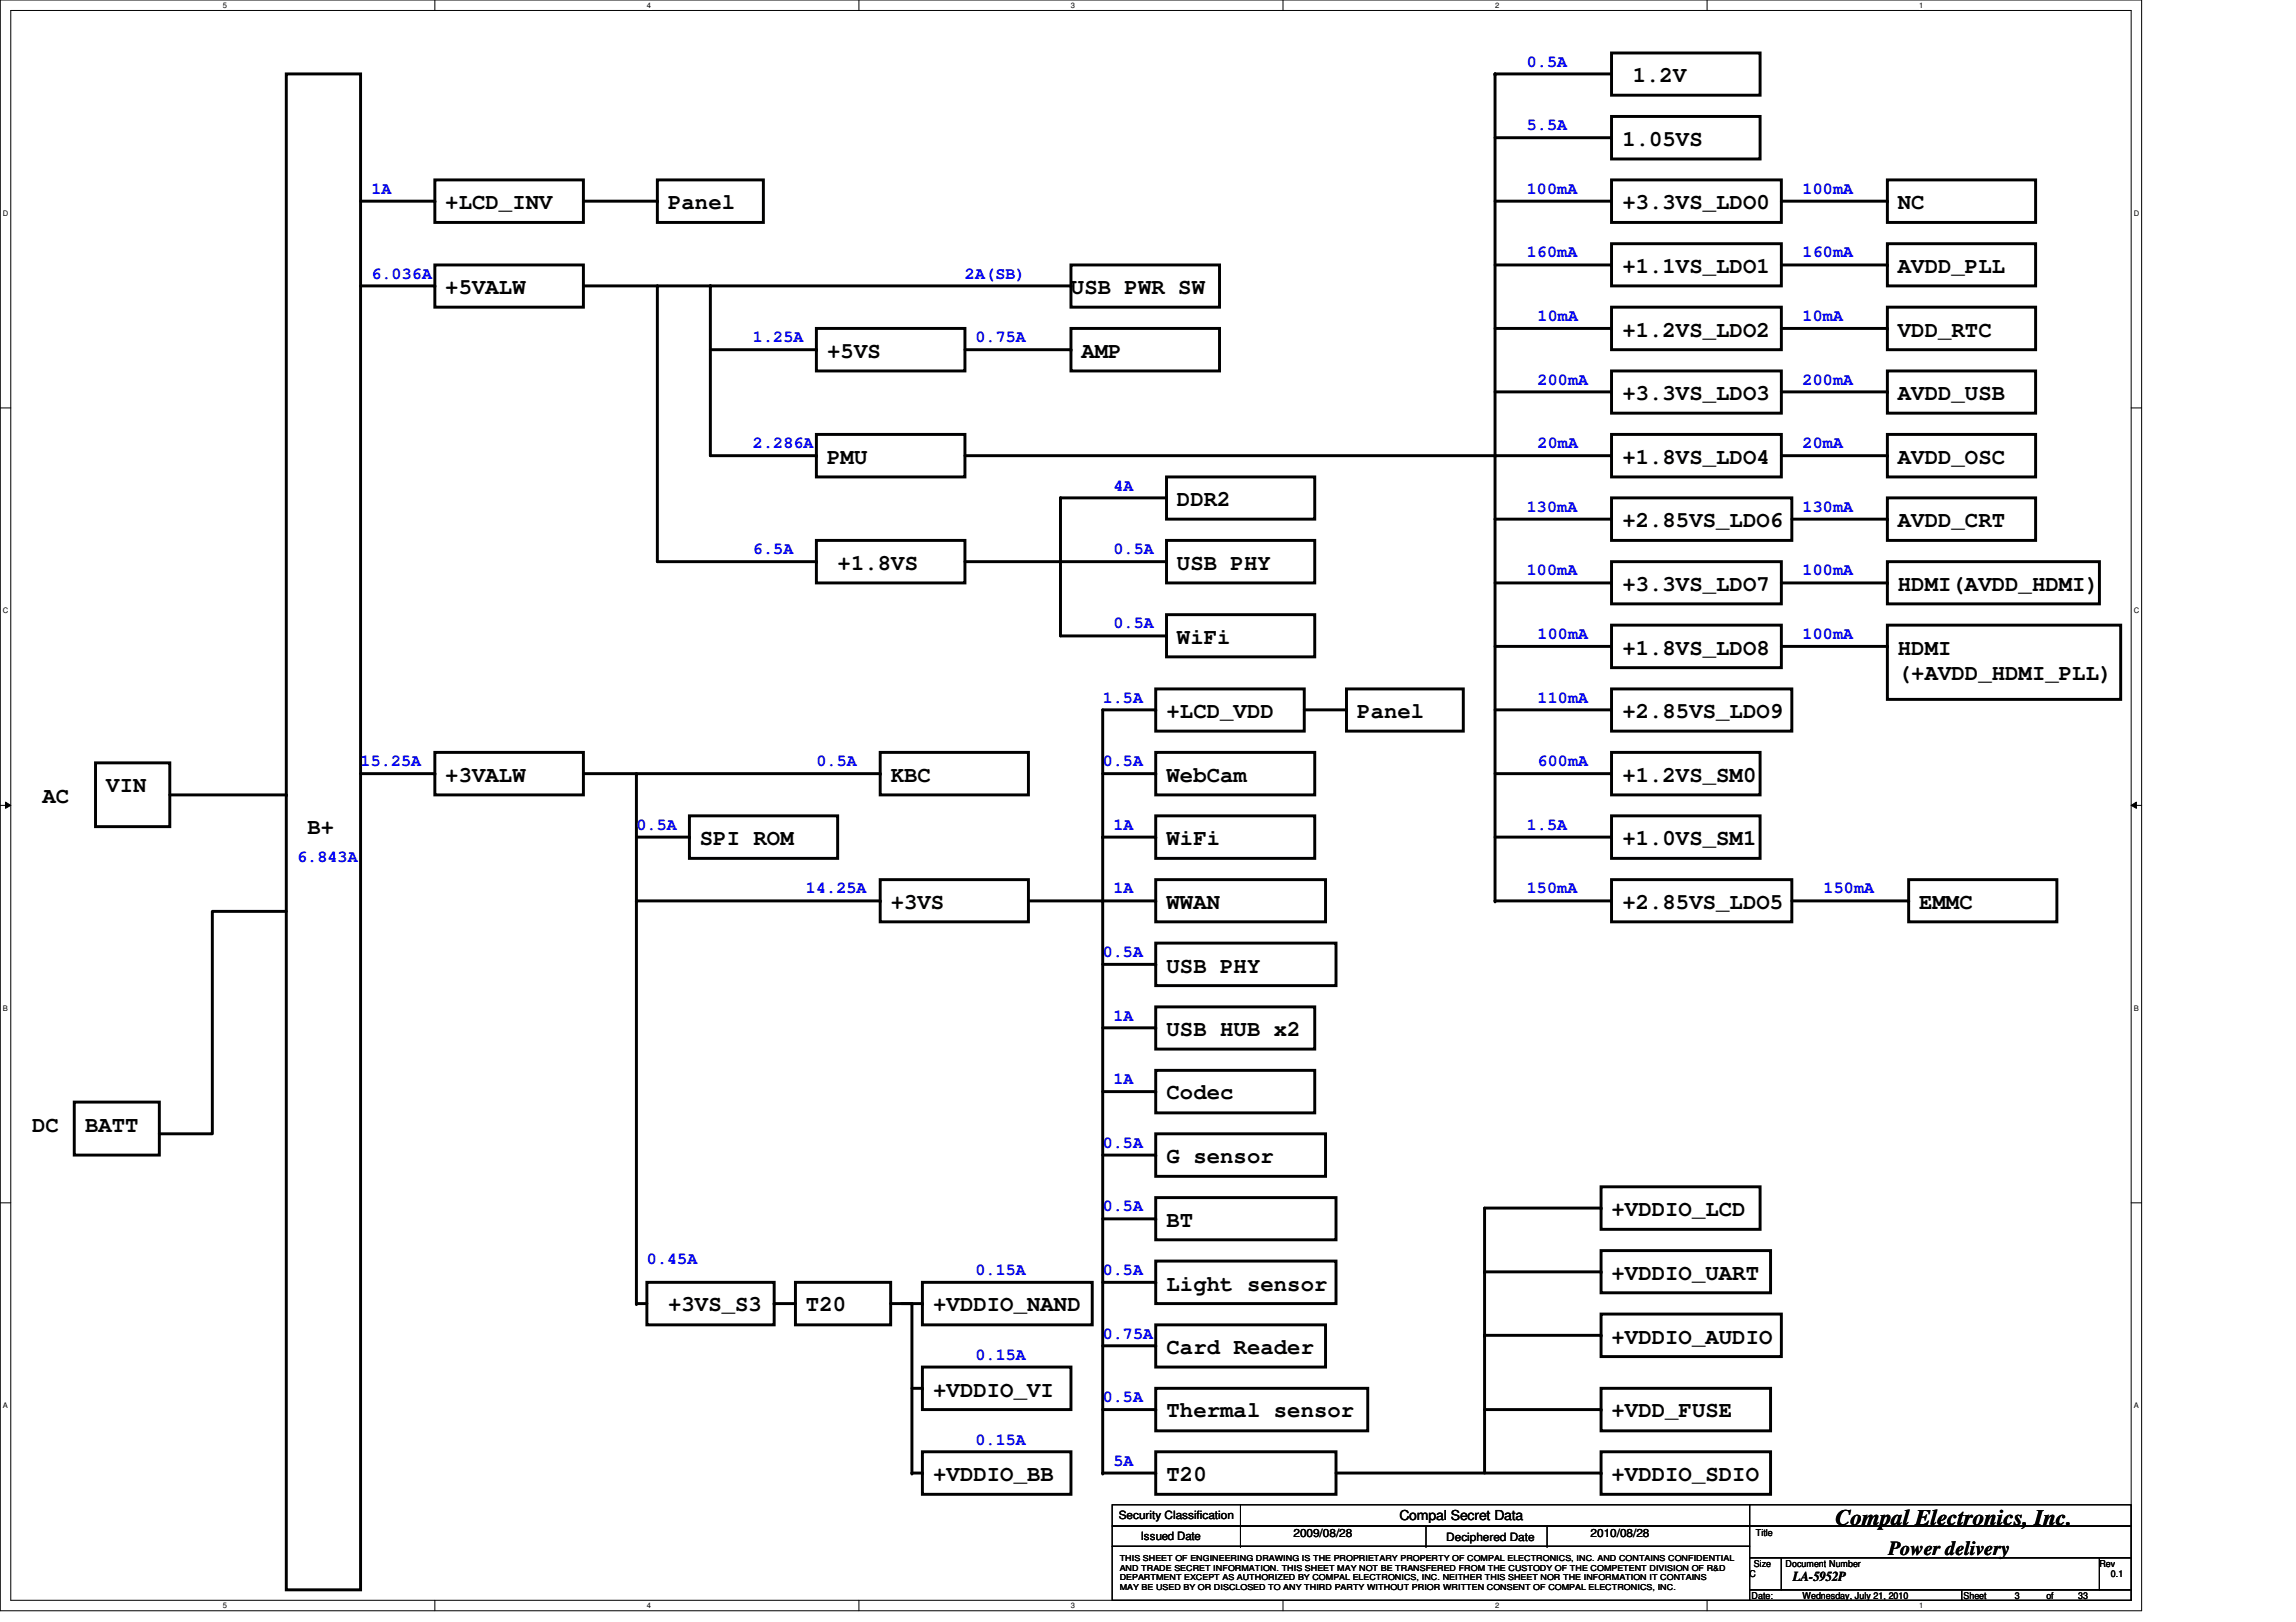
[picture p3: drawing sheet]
<svg xmlns="http://www.w3.org/2000/svg" width="297mm" height="210mm" viewBox="0 0 297 210" stroke-linecap="round" stroke-linejoin="round" font-family="sans-serif">
<defs><g id="words">
<g font-size="2.9">
<text x="211.2" y="10.6">1.2V</text>
<text x="209.9" y="18.8">1.05VS</text>
<text x="57.6" y="27.1">+LCD_INV</text>
<text x="86.4" y="27.1">Panel</text>
<text x="209.9" y="27.1">+3.3VS_LDO0</text>
<text x="245.5" y="27.1">NC</text>
<text x="209.9" y="35.3">+1.1VS_LDO1</text>
<text x="245.5" y="35.3">AVDD_PLL</text>
<text x="57.6" y="38.1">+5VALW</text>
<text x="138.6" y="38.1">USB PWR SW</text>
<text x="107" y="46.3">+5VS</text>
<text x="139.9" y="46.3">AMP</text>
<text x="209.9" y="43.6">+1.2VS_LDO2</text>
<text x="245.5" y="43.6">VDD_RTC</text>
<text x="209.9" y="51.8">+3.3VS_LDO3</text>
<text x="245.5" y="51.8">AVDD_USB</text>
<text x="107" y="60">PMU</text>
<text x="209.9" y="60">+1.8VS_LDO4</text>
<text x="245.5" y="60">AVDD_OSC</text>
<text x="152.3" y="65.5">DDR2</text>
<text x="209.9" y="68.2">+2.85VS_LDO6</text>
<text x="245.5" y="68.2">AVDD_CRT</text>
<text x="108.4" y="73.7">+1.8VS</text>
<text x="152.3" y="73.7">USB PHY</text>
<text x="209.9" y="76.5">+3.3VS_LDO7</text>
<text x="245.5" y="76.5">HDMI(AVDD_HDMI)</text>
<text x="152.3" y="83.3">WiFi</text>
<text x="209.9" y="84.7">+1.8VS_LDO8</text>
<text x="245.5" y="84.7">HDMI</text>
<text x="245.5" y="88">(+AVDD_HDMI_PLL)</text>
<text x="150.9" y="92.9">+LCD_VDD</text>
<text x="175.6" y="92.9">Panel</text>
<text x="209.9" y="92.9">+2.85VS_LDO9</text>
<text x="57.6" y="101.1">+3VALW</text>
<text x="115.2" y="101.1">KBC</text>
<text x="150.9" y="101.1">WebCam</text>
<text x="209.9" y="101.1">+1.2VS_SM0</text>
<text x="5.5" y="103.9">AC</text>
<text x="13.8" y="102.5">VIN</text>
<text x="39.8" y="108">B+</text>
<text x="90.5" y="109.4">SPI ROM</text>
<text x="150.9" y="109.4">WiFi</text>
<text x="209.9" y="109.4">+1.0VS_SM1</text>
<text x="115.2" y="117.6">+3VS</text>
<text x="150.9" y="117.6">WWAN</text>
<text x="209.9" y="117.6">+2.85VS_LDO5</text>
<text x="248.3" y="117.6">EMMC</text>
<text x="150.9" y="125.9">USB PHY</text>
<text x="150.9" y="134.1">USB HUB x2</text>
<text x="150.9" y="142.3">Codec</text>
<text x="4.1" y="146.4">DC</text>
<text x="11" y="146.4">BATT</text>
<text x="150.9" y="150.5">G sensor</text>
<text x="150.9" y="158.7">BT</text>
<text x="208.5" y="157.4">+VDDIO_LCD</text>
<text x="150.9" y="167">Light sensor</text>
<text x="208.5" y="165.6">+VDDIO_UART</text>
<text x="86.4" y="169.7">+3VS_S3</text>
<text x="104.3" y="169.7">T20</text>
<text x="120.7" y="169.7">+VDDIO_NAND</text>
<text x="208.5" y="173.9">+VDDIO_AUDIO</text>
<text x="150.9" y="175.2">Card Reader</text>
<text x="120.7" y="180.7">+VDDIO_VI</text>
<text x="150.9" y="183.4">Thermal sensor</text>
<text x="208.5" y="183.4">+VDD_FUSE</text>
<text x="120.7" y="191.7">+VDDIO_BB</text>
<text x="150.9" y="191.7">T20</text>
<text x="208.5" y="191.7">+VDDIO_SDIO</text>
<text x="237.4" y="197.4">Compal Electronics, Inc.</text>
</g>
<text font-size="2.6" x="244.3" y="201.2">Power delivery</text>
<g font-size="2.2" fill="#00f">
<text x="197.5" y="8.6">0.5A</text>
<text x="197.5" y="16.8">5.5A</text>
<text x="48" y="25.1">1A</text>
<text x="197.5" y="25.1">100mA</text>
<text x="233.2" y="25.1">100mA</text>
<text x="197.5" y="33.3">160mA</text>
<text x="233.2" y="33.3">160mA</text>
<text x="48" y="36.1">6.036A</text>
<text x="124.8" y="36.1">2A(SB)</text>
<text x="198.9" y="41.5">10mA</text>
<text x="233.2" y="41.5">10mA</text>
<text x="97.4" y="44.3">1.25A</text>
<text x="126.2" y="44.3">0.75A</text>
<text x="198.9" y="49.8">200mA</text>
<text x="233.2" y="49.8">200mA</text>
<text x="97.4" y="58">2.286A</text>
<text x="198.9" y="58">20mA</text>
<text x="233.2" y="58">20mA</text>
<text x="144.1" y="63.5">4A</text>
<text x="97.4" y="71.7">6.5A</text>
<text x="144.1" y="71.7">0.5A</text>
<text x="197.5" y="66.2">130mA</text>
<text x="233.2" y="66.2">130mA</text>
<text x="197.5" y="74.5">100mA</text>
<text x="233.2" y="74.5">100mA</text>
<text x="144.1" y="81.3">0.5A</text>
<text x="198.9" y="82.7">100mA</text>
<text x="233.2" y="82.7">100mA</text>
<text x="142.7" y="90.9">1.5A</text>
<text x="198.9" y="90.9">110mA</text>
<text x="46.6" y="99.1">15.25A</text>
<text x="105.6" y="99.1">0.5A</text>
<text x="142.7" y="99.1">0.5A</text>
<text x="198.9" y="99.1">600mA</text>
<text x="82.3" y="107.4">0.5A</text>
<text x="144.1" y="107.4">1A</text>
<text x="197.5" y="107.4">1.5A</text>
<text x="38.4" y="111.5">6.843A</text>
<text x="104.3" y="115.6">14.25A</text>
<text x="144.1" y="115.6">1A</text>
<text x="197.5" y="115.6">150mA</text>
<text x="235.9" y="115.6">150mA</text>
<text x="142.7" y="123.8">0.5A</text>
<text x="144.1" y="132.1">1A</text>
<text x="144.1" y="140.3">1A</text>
<text x="142.7" y="148.5">0.5A</text>
<text x="142.7" y="156.8">0.5A</text>
<text x="83.7" y="163.6">0.45A</text>
<text x="126.2" y="165">0.15A</text>
<text x="142.7" y="165">0.5A</text>
<text x="142.7" y="173.2">0.75A</text>
<text x="126.2" y="175.9">0.15A</text>
<text x="142.7" y="181.4">0.5A</text>
<text x="126.2" y="186.9">0.15A</text>
<text x="144.1" y="189.7">5A</text>
</g>
<g font-size="1.8">
<text x="181.1" y="196.8">Compal Secret Data</text>
<text x="231.9" y="204.6">LA-5952P</text>
</g>
<g font-size="1.5">
<text x="144.7" y="196.6">Security Classification</text>
<text x="147.6" y="199.3">Issued Date</text>
<text x="167.3" y="198.8">2009/08/28</text>
<text x="187.1" y="199.4">Deciphered Date</text>
<text x="205.8" y="198.8">2010/08/28</text>
</g>
<g font-size="1.2">
<text x="226.9" y="202.7">Size</text>
<text x="227.2" y="198.8">Title</text>
<text x="231" y="202.7">Document Number</text>
<text x="271.6" y="202.7">Rev</text>
<text x="226.4" y="204.1">C</text>
<text x="226.6" y="206.9">Date:</text>
<text x="233.2" y="206.9">Wednesday, July 21, 2010</text>
<text x="254" y="206.9">Sheet</text>
<text x="260.6" y="206.9">3</text>
<text x="264.7" y="206.9">of</text>
<text x="268.9" y="206.9">33</text>
<text x="273.1" y="204.1">0.1</text>
</g>
<g font-size="1.1">
<text x="144.9" y="203.2">AND TRADE SECRET INFORMATION. THIS SHEET MAY NOT BE TRANSFERED FROM THE CUSTODY OF THE COMPETENT DIVISION OF R&amp;D</text>
<text x="144.9" y="202">THIS SHEET OF ENGINEERING DRAWING IS THE PROPRIETARY PROPERTY OF COMPAL ELECTRONICS, INC. AND CONTAINS CONFIDENTIAL</text>
<text x="144.9" y="204.5">DEPARTMENT EXCEPT AS AUTHORIZED BY COMPAL ELECTRONICS, INC. NEITHER THIS SHEET NOR THE INFORMATION IT CONTAINS</text>
<text x="144.9" y="205.7">MAY BE USED BY OR DISCLOSED TO ANY THIRD PARTY WITHOUT PRIOR WRITTEN CONSENT OF COMPAL ELECTRONICS, INC.</text>
</g>
<g font-size="1">
<text x="28.8" y="1">5</text>
<text x="83.7" y="1">4</text>
<text x="138.6" y="1">3</text>
<text x="193.4" y="1">2</text>
<text x="248.3" y="1">1</text>
<text x=".4" y="27.9">D</text>
<text x="276.1" y="27.9">D</text>
<text x=".4" y="79.4">C</text>
<text x="276.1" y="79.4">C</text>
<text x=".4" y="130.8">B</text>
<text x="276.1" y="130.8">B</text>
<text x=".4" y="182.2">A</text>
<text x="276.1" y="182.2">A</text>
<text x="28.8" y="208.1">5</text>
<text x="83.7" y="208.1">4</text>
<text x="138.6" y="208.1">3</text>
<text x="193.4" y="208.1">2</text>
<text x="248.3" y="208.1">1</text>
</g>
</g></defs>
<path d="M0 0h277.1v208.4h-277.1zM1.4 1.4h274.3v205.7h-274.3z" fill="none" stroke="#000" stroke-width=".13"/>
<g fill="#fff">
<path d="M28.8 .1h.6v1.1h-.6z"/>
<path d="M28.8 207.2h.6v1.1h-.6z"/>
</g>
<path d="M56.3 0v1.4M56.3 207.1v1.3" fill="none" stroke="#000" stroke-width=".13"/>
<g fill="#fff">
<path d="M83.7 .1h.5v1.1h-.5z"/>
<path d="M83.7 207.2h.5v1.1h-.5z"/>
</g>
<path d="M111.1 0v1.4M111.1 207.1v1.3" fill="none" stroke="#000" stroke-width=".13"/>
<g fill="#fff">
<path d="M138.6 .1h.5v1.1h-.5z"/>
<path d="M138.6 207.2h.5v1.1h-.5z"/>
</g>
<path d="M166 0v1.4M166 207.1v1.3" fill="none" stroke="#000" stroke-width=".13"/>
<g fill="#fff">
<path d="M193.4 .1h.6v1.1h-.6z"/>
<path d="M193.4 207.2h.6v1.1h-.6z"/>
</g>
<path d="M220.8 0v1.4M220.8 207.1v1.3" fill="none" stroke="#000" stroke-width=".13"/>
<g fill="#fff">
<path d="M248.3 .1h.5v1.1h-.5z"/>
<path d="M248.3 207.2h.5v1.1h-.5z"/>
<path d="M.4 27.1h.7v1.1h-.7z"/>
<path d="M276.1 27.1h.7v1.1h-.7z"/>
<path d="M.4 78.5h.7v1.1h-.7z"/>
<path d="M276.1 78.5h.7v1.1h-.7z"/>
</g>
<path d="M0 52.8h1.4M275.7 52.8h1.4" fill="none" stroke="#000" stroke-width=".13"/>
<g fill="#fff">
<path d="M.4 129.9h.6v1.1h-.6z"/>
<path d="M276.1 129.9h.6v1.1h-.6z"/>
</g>
<path d="M0 104.2h1.4M.7 103.8l.7 .4-.7 .4zM275.7 104.2l.7-.4v.8zM275.7 104.2h1.4" fill="none" stroke="#000" stroke-width=".13"/>
<path d="M.7 103.8l.7 .4-.7 .4zM275.7 104.2l.7-.4v.8z" fill="#000"/>
<g fill="#fff">
<path d="M.4 181.4h.6v1.1h-.6z"/>
<path d="M276.1 181.4h.6v1.1h-.6z"/>
</g>
<g fill="none" stroke="#000" stroke-width=".13">
<path d="M0 155.7h1.4M275.7 155.7h1.4M143.9 194.7h82.5v2.8h-82.5zM143.9 197.5h82.5v2.6h-82.5zM160.5 197.5h.1M160.5 194.7v5.4M184.5 197.5v2.6M200.1 197.5v2.6M226.4 194.7h49.3v2.8h-49.3zM226.4 197.5h49.3v4.1h-49.3zM143.9 200.1h82.5v7h-82.5zM160.5 200.1h.1"/>
<path d="M184.5 200.1h.1M200.1 200.1h.1M226.4 201.6h4.1v4.1h-4.1zM226.4 205.7h27.4v1.4h-27.4zM230.5 201.6h41.1v4.1h-41.1zM253.8 205.7h21.9v1.4h-21.9zM271.6 201.6h4.1v4.1h-4.1z"/>
</g>
<g fill="none" stroke="#000" stroke-width=".38">
<path d="M37 9.6h9.6v196.1h-9.6zM193.4 17.8h15.1M208.5 6.9h19.2v5.4h-19.2zM208.5 15.1h19.2v5.5h-19.2zM208.5 9.6h-15.1v107h15.1M46.6 26h9.7M46.6 37h9.7M56.3 23.3h19.2v5.5h-19.2zM56.3 34.3h19.2v5.5h-19.2zM75.5 26h9.5M75.5 37h63.1M85 23.3h13.8v5.5h-13.8z"/>
<path d="M85 37v35.7h20.6M91.9 37v22h13.7M138.6 34.3h19.2v5.5h-19.2zM193.4 26h15.1M193.4 34.3h15.1M208.5 39.8h22v5.5h-22zM208.5 31.5h22v5.5h-22zM208.5 23.3h22v5.5h-22zM230.5 26h13.7M230.5 34.3h13.7M244.2 23.3h19.2v5.5h-19.2zM244.2 31.5h19.2v5.5h-19.2z"/>
<path d="M244.2 39.8h19.2v5.5h-19.2zM91.9 45.3h13.7M105.6 42.5h19.2v5.5h-19.2zM105.6 56.2h19.2v5.5h-19.2zM124.8 59h83.7M124.8 45.3h13.8M138.6 42.5h19.2v5.5h-19.2zM193.4 50.7h15.1M193.4 42.5h15.1M208.5 48h22v5.5h-22zM208.5 56.2h22v5.5h-22zM230.5 59h13.7"/>
<path d="M230.5 50.7h13.7M230.5 42.5h13.7M244.2 48h19.2v5.5h-19.2zM244.2 56.2h19.2v5.5h-19.2zM105.6 69.9h19.2v5.5h-19.2zM124.8 72.7h26.1M150.9 69.9h19.2v5.5h-19.2zM150.9 61.7h19.2v5.5h-19.2zM150.9 79.5h19.2v5.5h-19.2zM150.9 64.4h-13.7v17.9h13.7M193.4 67.2h15.1M193.4 75.4h15.1"/>
<path d="M208.5 64.4h23.3v5.5h-23.3zM208.5 72.7h22v5.4h-22zM230.5 75.4h13.7M231.8 67.2h12.4M244.2 72.7h27.4v5.4h-27.4zM244.2 64.4h19.2v5.5h-19.2zM12.4 98.7h9.6v8.3h-9.6zM56.3 97.4h19.2v5.5h-19.2zM113.9 97.4h19.1v5.5h-19.1zM149.5 97.4h20.6v5.5h-20.6zM149.5 89.2h19.2v5.4h-19.2zM149.5 91.9h-6.8v98.7h6.8"/>
<path d="M168.7 91.9h5.5M174.2 89.2h15.1v5.4h-15.1zM193.4 83.7h15.1M193.4 91.9h15.1M208.5 80.9h22v5.5h-22zM208.5 89.2h23.3v5.4h-23.3zM208.5 97.4h19.2v5.5h-19.2zM230.5 83.7h13.7M244.2 80.9h30.2v9.6h-30.2zM22 102.9h15M37 117.9h-9.5v28.8h-6.9M46.6 100.1h9.7"/>
<path d="M75.5 100.1h38.4M82.3 108.3h6.9M82.3 116.6h31.6M82.3 100.1v68.6h1.4M89.2 105.6h19.2v5.5h-19.2zM113.9 113.8h19.1v5.5h-19.1zM133 116.6h16.5M142.7 108.3h6.8M142.7 100.1h6.8M149.5 105.6h20.6v5.5h-20.6zM149.5 113.8h22v5.5h-22zM193.4 108.3h15.1"/>
<path d="M193.4 100.1h15.1M208.5 105.6h19.2v5.5h-19.2zM208.5 113.8h23.3v5.5h-23.3zM231.8 116.6h15.1M246.9 113.8h19.2v5.5h-19.2zM142.7 124.8h6.8M142.7 133h6.8M149.5 122h23.3v5.6h-23.3zM149.5 138.5h20.6v5.5h-20.6zM149.5 130.3h20.6v5.5h-20.6zM9.6 142.6h11v6.9h-11zM142.7 149.5h6.8"/>
<path d="M142.7 157.7h6.8M142.7 141.3h6.8M149.5 155h23.3v5.4h-23.3zM149.5 146.7h22v5.5h-22zM207.1 153.6h20.6v5.5h-20.6zM207.1 156.3h-15v34.3M83.7 165.9h16.5v5.5h-16.5zM100.2 168.7h2.7M102.9 165.9h12.3v5.5h-12.3zM115.2 168.7h4.1M118 168.7v21.9h1.3M118 179.7h1.3"/>
<path d="M119.3 165.9h22v5.5h-22zM119.3 176.9h19.3v5.5h-19.3zM142.7 174.2h6.8M142.7 165.9h6.8M149.5 171.4h22v5.5h-22zM149.5 179.7h27.4v5.5h-27.4zM149.5 163.2h23.3v5.5h-23.3zM192.1 164.6h15M192.1 172.8h15M207.1 179.7h22v5.5h-22zM207.1 170.1h23.4v5.5h-23.4zM207.1 161.8h22v5.5h-22z"/>
<path d="M119.3 187.9h19.3v5.5h-19.3zM142.7 182.4h6.8M149.5 187.9h23.3v5.5h-23.3zM172.8 190.6h34.3M192.1 182.4h15M207.1 187.9h22v5.5h-22z"/>
</g>
<g fill="#000">
<circle cx="193.4" cy="9.6" r=".19"/>
<circle cx="208.5" cy="17.8" r=".19"/>
<circle cx="56.3" cy="26" r=".19"/>
<circle cx="56.3" cy="37" r=".19"/>
<circle cx="85" cy="37" r=".19"/>
<circle cx="85" cy="26" r=".19"/>
<circle cx="91.9" cy="37" r=".19"/>
<circle cx="138.6" cy="37" r=".19"/>
<circle cx="208.5" cy="26" r=".19"/>
<circle cx="208.5" cy="34.3" r=".19"/>
<circle cx="244.2" cy="34.3" r=".19"/>
<circle cx="244.2" cy="26" r=".19"/>
<circle cx="105.6" cy="59" r=".19"/>
<circle cx="105.6" cy="45.3" r=".19"/>
<circle cx="138.6" cy="45.3" r=".19"/>
<circle cx="193.4" cy="59" r=".19"/>
<circle cx="208.5" cy="50.7" r=".19"/>
<circle cx="208.5" cy="42.5" r=".19"/>
<circle cx="208.5" cy="59" r=".19"/>
<circle cx="244.2" cy="42.5" r=".19"/>
<circle cx="244.2" cy="50.7" r=".19"/>
<circle cx="244.2" cy="59" r=".19"/>
<circle cx="105.6" cy="72.7" r=".19"/>
<circle cx="137.2" cy="64.4" r=".19"/>
<circle cx="150.9" cy="72.7" r=".19"/>
<circle cx="150.9" cy="64.4" r=".19"/>
<circle cx="208.5" cy="67.2" r=".19"/>
<circle cx="208.5" cy="75.4" r=".19"/>
<circle cx="244.2" cy="75.4" r=".19"/>
<circle cx="244.2" cy="67.2" r=".19"/>
<circle cx="149.5" cy="91.9" r=".19"/>
<circle cx="150.9" cy="82.3" r=".19"/>
<circle cx="174.2" cy="91.9" r=".19"/>
<circle cx="208.5" cy="91.9" r=".19"/>
<circle cx="208.5" cy="83.7" r=".19"/>
<circle cx="244.2" cy="83.7" r=".19"/>
<circle cx="37" cy="102.9" r=".19"/>
<circle cx="56.3" cy="100.1" r=".19"/>
<circle cx="82.3" cy="100.1" r=".19"/>
<circle cx="82.3" cy="116.6" r=".19"/>
<circle cx="89.2" cy="108.3" r=".19"/>
<circle cx="113.9" cy="100.1" r=".19"/>
<circle cx="113.9" cy="116.6" r=".19"/>
<circle cx="142.7" cy="116.6" r=".19"/>
<circle cx="142.7" cy="108.3" r=".19"/>
<circle cx="149.5" cy="100.1" r=".19"/>
<circle cx="149.5" cy="108.3" r=".19"/>
<circle cx="149.5" cy="116.6" r=".19"/>
<circle cx="193.4" cy="116.6" r=".19"/>
<circle cx="208.5" cy="116.6" r=".19"/>
<circle cx="208.5" cy="100.1" r=".19"/>
<circle cx="208.5" cy="108.3" r=".19"/>
<circle cx="246.9" cy="116.6" r=".19"/>
<circle cx="149.5" cy="133" r=".19"/>
<circle cx="149.5" cy="124.8" r=".19"/>
<circle cx="149.5" cy="149.5" r=".19"/>
<circle cx="149.5" cy="141.3" r=".19"/>
<circle cx="149.5" cy="157.7" r=".19"/>
<circle cx="207.1" cy="156.3" r=".19"/>
<circle cx="82.3" cy="168.7" r=".19"/>
<circle cx="100.2" cy="168.7" r=".19"/>
<circle cx="118" cy="168.7" r=".19"/>
<circle cx="119.3" cy="179.7" r=".19"/>
<circle cx="119.3" cy="168.7" r=".19"/>
<circle cx="149.5" cy="165.9" r=".19"/>
<circle cx="149.5" cy="174.2" r=".19"/>
<circle cx="192.1" cy="164.6" r=".19"/>
<circle cx="192.1" cy="172.8" r=".19"/>
<circle cx="207.1" cy="164.6" r=".19"/>
<circle cx="207.1" cy="172.8" r=".19"/>
<circle cx="118" cy="190.6" r=".19"/>
<circle cx="119.3" cy="190.6" r=".19"/>
<circle cx="142.7" cy="190.6" r=".19"/>
<circle cx="149.5" cy="182.4" r=".19"/>
<circle cx="149.5" cy="190.6" r=".19"/>
<circle cx="207.1" cy="190.6" r=".19"/>
<circle cx="207.1" cy="182.4" r=".19"/>
</g>
<use href="#words"/>
</svg>
